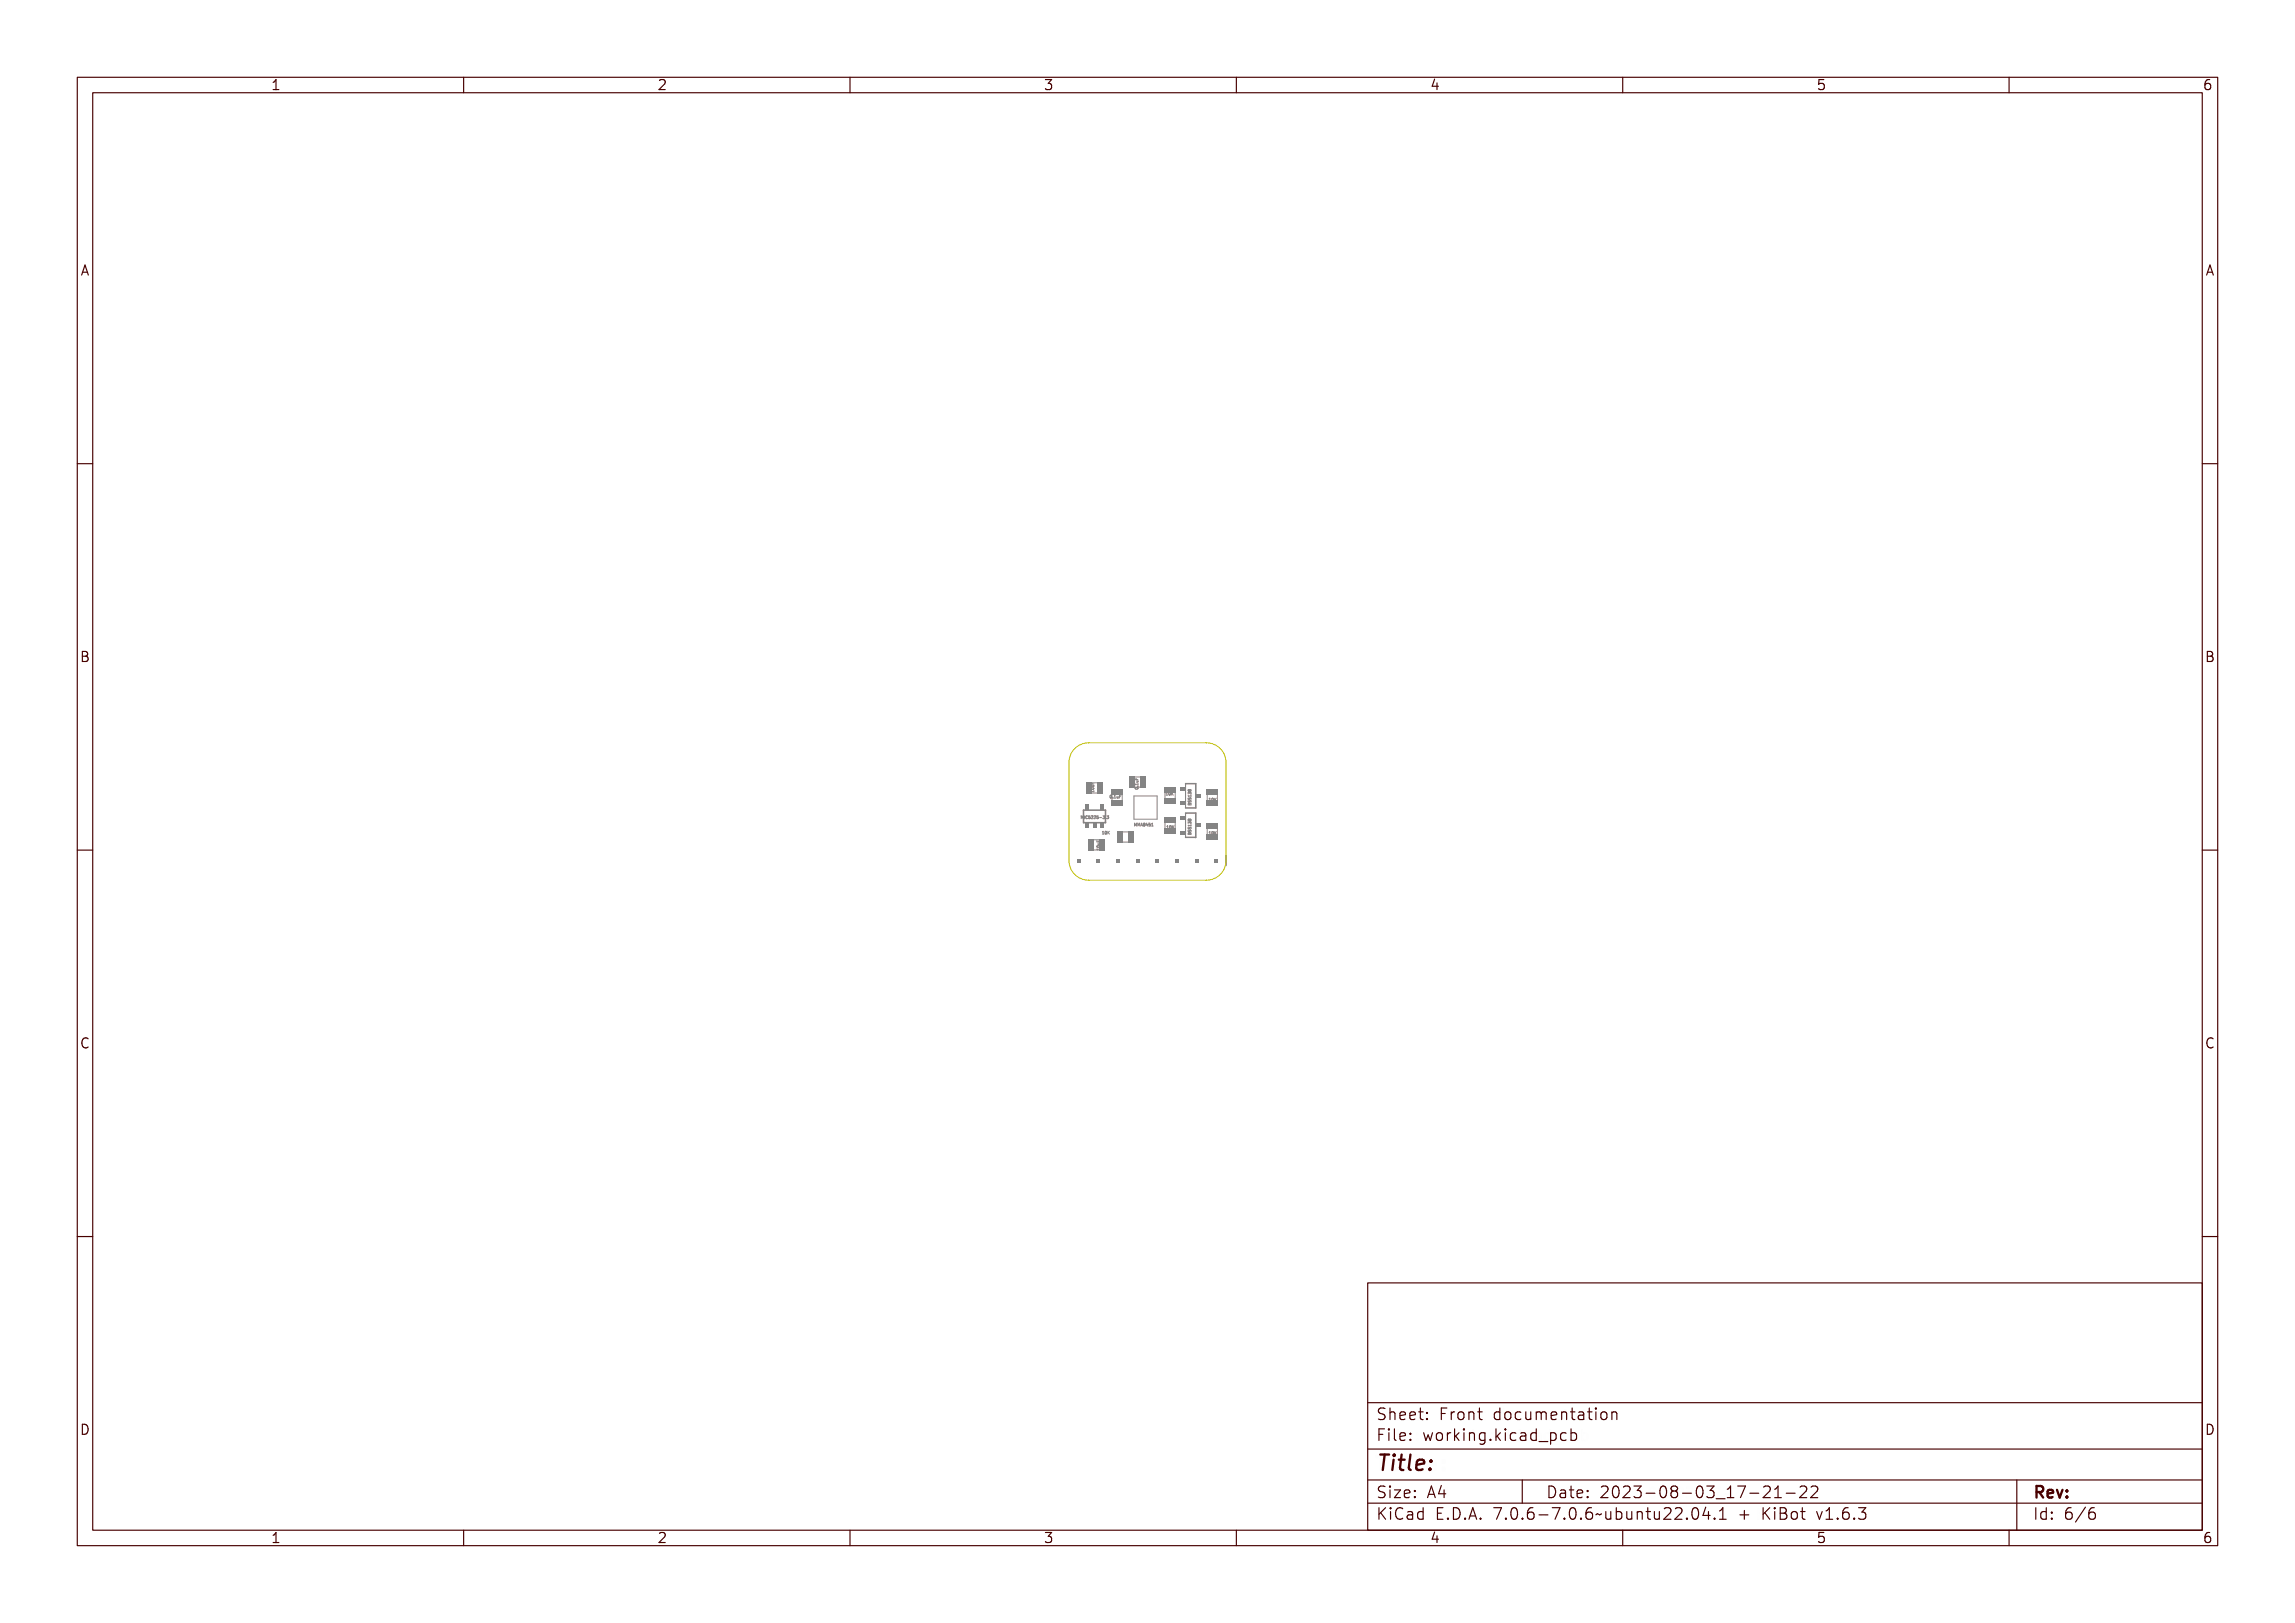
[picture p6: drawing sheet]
<svg xmlns="http://www.w3.org/2000/svg" width="297mm" height="210mm" viewBox="0 0 297 210" stroke-linecap="round" stroke-linejoin="round" font-family="sans-serif">
<defs><g id="words">
<text font-size="2.7" fill="#480000" x="178" y="190.3">Title:</text>
<g font-size="2" fill="#480000">
<text x="178" y="183.7">Sheet: Front documentation</text>
<text x="178" y="186.5">File: working.kicad_pcb</text>
<text x="178" y="193.9">Size: A4</text>
<text x="178" y="196.6">KiCad E.D.A. 7.0.6-7.0.6~ubuntu22.04.1 + KiBot v1.6.3</text>
<text x="200" y="193.9">Date: 2023-08-03_17-21-22</text>
<text x="263" y="196.6">Id: 6/6</text>
<text x="263" y="193.9">Rev:</text>
</g>
<g font-size="1.7" fill="#480000">
<text x="35" y="11.7">1</text>
<text x="85" y="11.7">2</text>
<text x="135" y="11.7">3</text>
<text x="185" y="11.7">4</text>
<text x="235" y="11.7">5</text>
<text x="285" y="11.7">6</text>
<text x="10.5" y="35.7">A</text>
<text x="285.5" y="35.7">A</text>
<text x="10.5" y="85.6">B</text>
<text x="285.5" y="85.6">B</text>
<text x="10.5" y="135.7">C</text>
<text x="285.5" y="135.7">C</text>
<text x="10.5" y="185.6">D</text>
<text x="285.5" y="185.6">D</text>
<text x="35" y="199.7">1</text>
<text x="85" y="199.7">2</text>
<text x="135" y="199.7">3</text>
<text x="185" y="199.7">4</text>
<text x="235" y="199.7">5</text>
<text x="285" y="199.7">6</text>
</g>
<g font-size=".5" fill="#848484">
<text x="139.8" y="105.9">MIC5225-3.3</text>
<text x="141.6" y="102.4" transform="rotate(-90 141.6 102.4)">10uF</text>
<text x="142.8" y="107.9">10K</text>
<text x="143.7" y="103.3">0.1uF</text>
<text x="146.7" y="106.9">MMA8451</text>
<text x="147.3" y="102.1" transform="rotate(-90 147.3 102.1)">0.1uF</text>
<text x="150.9" y="107.2">10K</text>
<text x="151" y="102.9">10K</text>
<text x="154.1" y="107.7" transform="rotate(-90 154.1 107.7)">BSS138</text>
<text x="154.1" y="103.9" transform="rotate(-90 154.1 103.9)">BSS138</text>
<text x="156.4" y="108">10K</text>
<text x="156.4" y="103.7">10K</text>
<text x="142.3" y="110.1" transform="rotate(-90 142.3 110.1)">10uF</text>
</g>
</g></defs>
<g fill="none" stroke="#848484" stroke-width=".13">
<path d="M139.8 105.6l.2 .2 .1-.2v.4l-.1-.4v.2l-.1-.2-.1 .4zM140.2 105.6h.2h-.1v.3l.1 .1h-.2v-.1zM140.5 105.6l.2 .1a.13 .13 0 0 0-.2 .1 .13 .13 0 0 0 .2 .1h-.1a.18 .18 0 0 1-.2 0 .18 .18 0 0 1 .1-.3zM140.7 105.6h.2l-.1 .1a.12 .12 0 0 1 .1 .1 .12 .12 0 0 1 0 .1 .12 .12 0 0 1-.2 0l.2-.1h-.2zM141 105.6h.2l-.1 .3 .1 .1h-.2l.2-.3zM141.2 102.2h.3l.1-.1v.2l-.3-.1-.1 .1zM141.2 101.2l.1 .2h.1v-.2v.2h.2h-.4zM141.2 101.9a.17 .17 0 0 1 .2-.1 .17 .17 0 0 1 .1 .2h-.2zM141.3 101.9h.2l-.2 .1zM141.3 102.5h.1M141.3 101.5h.3v.2h-.3l.2-.1zM141.3 105.6h.2l-.1 .3 .1 .1h-.2l.2-.3z"/>
<path d="M141.6 102.3v.2M141.6 105.6h.2l-.1 .1a.12 .12 0 0 1 .1 .1 .12 .12 0 0 1 0 .1 .12 .12 0 0 1-.2 0l.2-.1h-.2zM142 105.8h.1zM142 109.9h.3v-.1v.2l-.3-.1v.1zM142 108.9v.2h.1l.1-.2v.2h.1h-.3zM142 109.6a.17 .17 0 0 1 .2-.1 .17 .17 0 0 1 .1 .2h-.3zM142 109.6h.3l-.2 .1zM142.1 109.2h.2v.2h-.2l.2-.1zM142.2 105.6h.2v.2a.11 .11 0 0 1 0 .1 .11 .11 0 0 1-.2 0l.2-.1h-.1l.1-.1zM142.6 105.9l.1 .1zM142.7 107.9h.2M142.7 107.6v.1"/>
<path d="M142.8 105.6h.2v.2a.11 .11 0 0 1 0 .1 .11 .11 0 0 1-.2 0l.2-.1h-.1l.1-.1zM142.9 107.6h.1l.1 .3h-.2v-.3zM143.2 107.6a.16 .16 0 0 1 .2 .1 .16 .16 0 0 1-.2 .2zM143.2 107.6l.1 .1-.1 .2zM143.3 105.6h.2l-.1 .1M143.4 107.6l.1 .1 .2-.1-.2 .1 .2 .2-.2-.2-.1 .2zM143.4 105.7h.1M143.5 105.7l-.1 .2h-.1M143.8 102.9a.16 .16 0 0 1 .1 .2 .16 .16 0 0 1-.2 .1zM143.8 103h.1l-.1 .3zM144.1 103.2v.1zM144.3 102.9h.1v.3l.1 .1h-.2l.1-.3z"/>
<path d="M144.6 103l.1 .3 .1-.3v.3h-.2zM144.9 102.9h.2l-.2 .1v.1h.2h-.2v.2zM145.3 109h.8M145.3 107.6h.8M146.7 106.5l.2 .2 .1-.2v.4l-.1-.3v.2l-.1-.2-.1 .3zM146.9 101.3h.4v-.1v.2h-.3h-.1zM146.9 100.7l.1 .1h.1v-.1v.1l.2 .1h-.4zM146.9 101.9a.17 .17 0 0 1 .3-.1 .17 .17 0 0 1 .1 .2h-.3zM147 101.9l.3 .1h-.3zM147 101h.3v.1l-.3 .1 .3-.1zM147 106.5l.2 .2 .1-.2v.4l-.1-.3v.2l-.1-.2-.1 .3zM147.2 101.6l.1 .1z"/>
<path d="M147.4 106.5l.2 .4-.1-.1-.2 .1zM147.4 106.6l.1 .2h-.1zM147.7 106.6a.2 .2 0 0 1 .1 .1 .2 .2 0 0 1 0 .2 .1 .1 0 0 1-.2 0 .11 .11 0 0 1 .1-.2zM148.1 106.5v.4l-.2-.1zM148.1 106.6v.2h-.1zM148.2 106.5h.2l-.1 .2a.12 .12 0 0 1 .1 0 .12 .12 0 0 1 0 .2 .12 .12 0 0 1-.2-.1h.2l-.2-.1zM148.5 106.6l.2-.1v.4h-.2l.1-.3zM149 106.9h.2M149 106.6l.1-.1v.4M150.9 102.9h.2M150.9 102.6h.1M151 106.9h.1v.3h.1h-.2l.1-.3z"/>
<path d="M151.1 102.6l.1-.1v.4h.1h-.2l.1-.3zM151.3 106.9a.16 .16 0 0 1 .2 .1 .16 .16 0 0 1-.2 .2zM151.3 106.9l.1 .1v.2zM151.4 102.6a.16 .16 0 0 1 .2 .1 .16 .16 0 0 1-.2 .2zM151.5 102.6v.1v.2zM151.5 106.9l.1 .1 .2-.1-.1 .1 .1 .2-.2-.2-.1 .2zM151.7 102.5v.2l.2-.2-.1 .2 .1 .2-.2-.2v.2zM153.8 102.8h.3v-.1v.2l-.3-.1v.1zM153.8 106.6h.3v-.1v.2l-.3-.1v.1zM153.8 107.8v.2h.3v-.2M153.8 103.3l.1 .2a.14 .14 0 0 1 .2-.2 .14 .14 0 0 1 0 .2l-.1-.1a.13 .13 0 0 1-.1 .1 .13 .13 0 0 1-.1-.2zM153.8 103l.1 .2a.14 .14 0 0 1 .2-.2 .14 .14 0 0 1 0 .2l-.1-.1a.13 .13 0 0 1-.1 .1 .13 .13 0 0 1-.1-.2z"/>
<path d="M153.8 107.1l.1 .2a.14 .14 0 0 1 .2-.2 .14 .14 0 0 1 0 .2l-.1-.1a.13 .13 0 0 1-.1 .1 .13 .13 0 0 1-.1-.2zM153.8 106.8l.1 .2a.14 .14 0 0 1 .2-.2 .14 .14 0 0 1 0 .2l-.1-.1a.13 .13 0 0 1-.1 .1 .13 .13 0 0 1-.1-.2zM153.8 102.5h.2a.11 .11 0 0 1 .1 0 .11 .11 0 0 1 0 .1l-.1-.1v.1l-.1-.1-.1 .1zM153.8 102.2h.2a.1 .1 0 0 1 .1 0 .1 .1 0 0 1 0 .1 .1 .1 0 0 1-.1 0h-.2zM153.8 106.3h.2a.11 .11 0 0 1 .1 0 .11 .11 0 0 1 0 .2l-.1-.2v.1l-.1-.1-.1 .1zM153.8 106h.2a.1 .1 0 0 1 .1 0 .1 .1 0 0 1 0 .1 .1 .1 0 0 1-.1 0h-.2zM153.8 103.6l.2 .1a.1 .1 0 0 1 .1-.1 .1 .1 0 0 1 0 .1v.1h-.3zM153.8 107.4l.2 .1a.1 .1 0 0 1 .1-.1 .1 .1 0 0 1 0 .1v.1h-.3zM153.8 103.7l.1 .1h-.1zM153.8 107.5l.1 .1h-.1zM153.9 107.8h.1M153.9 104h.1"/>
<path d="M153.9 104v.1M153.9 107.8v.2M154 104h-.1M154 107.8h-.1M154 103.7h.1v.1h-.1zM154 107.5h.1v.1h-.1zM154.1 104v.1h-.3v-.1M156.4 107.6h.2v.3v.1h-.2l.1-.3zM156.4 103.3h.2v.3v.1h-.2l.1-.3zM156.8 107.6a.16 .16 0 0 1 .1 .2 .16 .16 0 0 1-.2 .1zM156.8 103.3a.16 .16 0 0 1 .1 .2 .16 .16 0 0 1-.2 .1zM156.8 107.7h.1l-.1 .2z"/>
<path d="M156.8 103.3l.1 .1-.1 .2zM157 107.6v.2l.3-.2-.2 .2 .2 .2-.2-.2-.1 .2zM157 103.3v.2l.3-.2-.2 .2 .2 .2-.2-.2-.1 .2z"/>
<circle cx="141.4" cy="101.9" r=".03"/>
<circle cx="142.2" cy="109.6" r=".03"/>
<circle cx="143.2" cy="107.7" r=".03"/>
<circle cx="143.8" cy="103.1" r=".03"/>
<circle cx="147.1" cy="102" r=".03"/>
<circle cx="147.7" cy="106.6" r=".06"/>
<circle cx="147.7" cy="106.8" r=".07"/>
<circle cx="151.4" cy="107" r=".03"/>
<circle cx="151.5" cy="102.7" r=".03"/>
<circle cx="153.9" cy="102.2" r=".06"/>
<circle cx="153.9" cy="106" r=".06"/>
<circle cx="154" cy="102.2" r=".07"/>
<circle cx="154" cy="106" r=".07"/>
<circle cx="156.8" cy="107.8" r=".03"/>
<circle cx="156.8" cy="103.5" r=".03"/>
</g>
<g fill="#848484">
<path d="M146 107.6h.8v1.4h-.8z" fill-rule="evenodd"/>
<path d="M144.6 107.6h.8v1.4h-.8z" fill-rule="evenodd"/>
</g>
<path d="M140.2 104.8h2.9v1.6h-2.9z" fill="none" stroke="#848484" stroke-width=".2"/>
<g fill="#848484">
<path d="M140.4 104.1h.5v.7h-.5z" fill-rule="evenodd"/>
<path d="M140.4 106.5h.5v.6h-.5z" fill-rule="evenodd"/>
<path d="M141.4 106.5h.5v.6h-.5z" fill-rule="evenodd"/>
<path d="M142.3 104.1h.5v.7h-.5z" fill-rule="evenodd"/>
<path d="M142.3 106.5h.5v.6h-.5z" fill-rule="evenodd"/>
</g>
<path d="M146.9 100.5h.7M146.9 101.9h.7" fill="none" stroke="#848484" stroke-width=".13"/>
<g fill="#848484">
<path d="M146.1 100.5h.8v1.4h-.8z" fill-rule="evenodd"/>
<path d="M147.6 100.5h.7v1.4h-.7z" fill-rule="evenodd"/>
</g>
<path d="M141.3 101.3h.7M141.3 102.6h.7" fill="none" stroke="#848484" stroke-width=".13"/>
<g fill="#848484">
<path d="M140.6 101.2h.7v1.5h-.7z" fill-rule="evenodd"/>
<path d="M142 101.2h.7v1.5h-.7z" fill-rule="evenodd"/>
</g>
<path d="M143.9 102.8v.8M145.2 102.8v.8" fill="none" stroke="#848484" stroke-width=".13"/>
<g fill="#848484">
<path d="M143.8 103.6h1.5v.7h-1.5z" fill-rule="evenodd"/>
<path d="M143.8 102.1h1.5v.8h-1.5z" fill-rule="evenodd"/>
</g>
<path d="M153.4 101.4h1.3v3.1h-1.3" fill="none" stroke="#848484" stroke-width=".2"/>
<path d="M153.4 101.4v3.1" fill="none" stroke="#848484" stroke-width=".15"/>
<g fill="#848484">
<path d="M152.8 101.8h.6v.5h-.6z" fill-rule="evenodd"/>
<path d="M154.8 102.7h.6v.5h-.6z" fill-rule="evenodd"/>
<path d="M152.8 103.7h.6v.4h-.6z" fill-rule="evenodd"/>
</g>
<path d="M153.4 105.2h1.3v3.2h-1.3" fill="none" stroke="#848484" stroke-width=".2"/>
<path d="M153.4 105.2v3.2" fill="none" stroke="#848484" stroke-width=".15"/>
<g fill="#848484">
<path d="M152.8 105.6h.6v.5h-.6z" fill-rule="evenodd"/>
<path d="M154.8 106.6h.6v.4h-.6z" fill-rule="evenodd"/>
<path d="M152.8 107.5h.6v.4h-.6z" fill-rule="evenodd"/>
</g>
<path d="M156.2 107.2v.7M157.5 107.2v.7" fill="none" stroke="#848484" stroke-width=".13"/>
<g fill="#848484">
<path d="M156.2 106.5h1.4v.7h-1.4z" fill-rule="evenodd"/>
<path d="M156.2 107.9h1.4v.7h-1.4z" fill-rule="evenodd"/>
</g>
<path d="M150.8 102.6v.8M152.1 102.6v.7" fill="none" stroke="#848484" stroke-width=".13"/>
<g fill="#848484">
<path d="M150.7 103.3h1.4v.8h-1.4z" fill-rule="evenodd"/>
<path d="M150.7 101.9h1.4v.7h-1.4z" fill-rule="evenodd"/>
</g>
<path d="M146.7 103h3v3h-3zM156.2 102.9v.7M157.5 102.8v.8" fill="none" stroke="#848484" stroke-width=".13"/>
<g fill="#848484">
<path d="M156.2 102.1h1.4v.8h-1.4z" fill-rule="evenodd"/>
<path d="M156.2 103.6h1.4v.7h-1.4z" fill-rule="evenodd"/>
</g>
<path d="M158.7 110.7v1.3" fill="none" stroke="#848484" stroke-width=".2"/>
<g fill="#848484">
<path d="M157.1 111.1h.5v.5h-.5z" fill-rule="evenodd"/>
<path d="M154.6 111.1h.5v.5h-.5z" fill-rule="evenodd"/>
<path d="M152.1 111.1h.5v.5h-.5z" fill-rule="evenodd"/>
<path d="M149.5 111.1h.5v.5h-.5z" fill-rule="evenodd"/>
<path d="M147 111.1h.5v.5h-.5z" fill-rule="evenodd"/>
<path d="M144.4 111.1h.5v.5h-.5z" fill-rule="evenodd"/>
<path d="M141.9 111.1h.5v.5h-.5z" fill-rule="evenodd"/>
<path d="M139.4 111.1h.5v.5h-.5z" fill-rule="evenodd"/>
</g>
<path d="M141.5 108.7h.8M141.5 110h.8" fill="none" stroke="#848484" stroke-width=".13"/>
<g fill="#848484">
<path d="M140.8 108.6h.8v1.4h-.8z" fill-rule="evenodd"/>
<path d="M142.3 108.6h.7v1.4h-.7z" fill-rule="evenodd"/>
</g>
<path d="M150.8 106.4v.8M152.1 106.4v.8" fill="none" stroke="#848484" stroke-width=".13"/>
<g fill="#848484">
<path d="M150.7 105.7h1.4v.7h-1.4z" fill-rule="evenodd"/>
<path d="M150.7 107.1h1.4v.8h-1.4z" fill-rule="evenodd"/>
</g>
<path d="M138.9 97.1a2.54 2.54 0 0 1 2-1h15.2a2.54 2.54 0 0 1 2.6 2.6v12.7a2.54 2.54 0 0 1-2.6 2.5h-15.2a2.54 2.54 0 0 1-2.6-2.5v-12.7l.1-.6z" fill="none" stroke="#c2c200" stroke-width=".13"/>
<g fill="none" stroke="#480000" stroke-width=".15">
<path d="M10 10h277v190h-277zM12 12h273v186h-273zM60 10v2M110 10v2M160 10v2M210 10v2M260 10v2M10 60h2M285 60h2M10 110h2M285 110h2M10 160h2"/>
<path d="M285 160h2M177 166h108v32h-108zM60 198v2M110 198v2M160 198v2M177 181.5h108M177 187.5h108M177 191.5h108M177 194.5h108M178.1 195.2h.2v.6l.6-.6h.3l-.6 .6 .6 .8h-.2l-.5-.7-.2 .2v.5h-.2zM178.2 185h.9v.2h-.7v.4h.6v.2h-.6v.7h-.2zM178.3 182.4l.5-.1h.2v.2a.34 .34 0 0 0-.4-.1 .34 .34 0 0 0-.2 .4 .62 .62 0 0 1 .6 .7 .71 .71 0 0 1-.8 .2v-.2a.4 .4 0 0 0 .4 .1 .4 .4 0 0 0 .3-.3l-.4-.2a.4 .4 0 0 1-.3-.3 .4 .4 0 0 1 .1-.4z"/>
<path d="M178.3 192.5l.5-.1h.2v.2a.34 .34 0 0 0-.4-.1 .34 .34 0 0 0-.2 .4 .62 .62 0 0 1 .6 .7 .71 .71 0 0 1-.8 .2v-.2a.4 .4 0 0 0 .4 .1 .4 .4 0 0 0 .3-.3l-.4-.2a.4 .4 0 0 1-.3-.3 .4 .4 0 0 1 .1-.4zM179.4 182.2h.2v.6a.35 .35 0 0 1 .4-.1 .35 .35 0 0 1 .2 .4v.6h-.2v-.8l-.2-.1a.28 .28 0 0 0-.2 .3v.6h-.2zM179.5 185.4h.4v.9h.4v.2h-.9v-.2h.3v-.8h-.2zM179.5 192.8h.4v.9h.4v.1h-.9v-.1h.3v-.8h-.2zM179.5 195.6h.4v.9h.4v.1h-.9v-.1h.3v-.8h-.2zM179.7 184.9h.2v.3h-.2zM179.7 192.3h.2v.3h-.2zM179.7 195.1h.2v.3h-.2zM180.6 184.9h.4v1.3l.1 .1h.3v.2a.4 .4 0 0 1-.5-.4v-1h-.3zM180.6 192.8h.8v.1l-.6 .8h.6v.1h-.8v-.1l.6-.8h-.6zM180.7 182.8a.49 .49 0 0 1 .6-.1 .49 .49 0 0 1 .2 .5h-.8a.42 .42 0 0 0 .3 .4 .42 .42 0 0 0 .4-.1v.2a.6 .6 0 0 1-.8-.1 .6 .6 0 0 1 .1-.8zM180.7 195.4l.3-.2h.2h.3v.2a.43 .43 0 0 0-.6 0 .43 .43 0 0 0-.2 .5 .43 .43 0 0 0 .2 .5 .43 .43 0 0 0 .6 0v.2a.62 .62 0 0 1-.7 0 .62 .62 0 0 1-.3-.7z"/>
<path d="M180.8 182.9l.2-.1a.27 .27 0 0 1 .3 .3h-.6zM181.8 195.6a.5 .5 0 0 1 .6-.1 .5 .5 0 0 1 .2 .5v.6h-.1v-.1a.38 .38 0 0 1-.5 .2 .38 .38 0 0 1-.2-.5 .38 .38 0 0 1 .4-.2h.3a.35 .35 0 0 0-.3-.4 .35 .35 0 0 0-.4 .2zM181.9 182.8a.49 .49 0 0 1 .6-.1 .49 .49 0 0 1 .2 .5h-.8a.42 .42 0 0 0 .3 .4 .42 .42 0 0 0 .5-.1v.2a.6 .6 0 0 1-.9-.1 .6 .6 0 0 1 .1-.8zM181.9 185.5a.49 .49 0 0 1 .6-.1 .49 .49 0 0 1 .2 .5h-.8a.42 .42 0 0 0 .3 .4 .42 .42 0 0 0 .5-.1v.2a.6 .6 0 0 1-.9-.1 .6 .6 0 0 1 .1-.8zM181.9 192.9a.49 .49 0 0 1 .6-.1 .49 .49 0 0 1 .2 .5h-.8a.42 .42 0 0 0 .3 .4 .42 .42 0 0 0 .5-.1v.2a.6 .6 0 0 1-.9-.1 .6 .6 0 0 1 .1-.8zM182 196.2l.5-.1a.31 .31 0 0 1-.2 .4 .31 .31 0 0 1-.4-.1zM182 182.9l.2-.1a.27 .27 0 0 1 .3 .3h-.6zM182 185.6l.2-.1a.27 .27 0 0 1 .3 .3h-.6zM182 193l.2-.1a.27 .27 0 0 1 .3 .3h-.6zM183 195.7l.4-.2 .2 .2v-.6h.2v1.5h-.2v-.1a.42 .42 0 0 1-.5 .1 .42 .42 0 0 1-.2-.5zM183.2 195.8a.23 .23 0 0 1 .4 0v.3a.33 .33 0 0 1-.2 .4 .48 .48 0 0 1-.2-.7zM183.2 182.3h.2v.4h.4v.1h-.4v.7l.1 .1h.3v.1a.41 .41 0 0 1-.6-.3v-.6h-.3v-.1h.3z"/>
<path d="M183.3 185.4h.2v.3h-.2zM183.3 186.2h.2v.3h-.2zM183.3 192.8h.2v.3h-.2zM183.3 193.6h.2v.2h-.2zM184.5 182.7h.2v.3h-.2zM184.5 183.5h.2v.2h-.2zM185.2 185.4h.2l.2 .8 .1-.5h.2l.2 .5 .1-.8h.2l-.2 1.1h-.2l-.2-.7-.2 .7h-.1zM185.4 195.2h.9v.2h-.7v.4h.6v.2h-.6v.5h.7v.1h-.9zM185.7 192.4h.2l.5 1.4h-.2l-.1-.3h-.5l-.1 .3h-.2zM185.8 192.6l.2 .7h-.4zM186.6 182.3h.9v.2h-.7v.4h.6v.2h-.6v.6h-.2zM186.7 185.5a.56 .56 0 0 1 .8 .2 .56 .56 0 0 1-.3 .7 .57 .57 0 0 1-.6-.2 .57 .57 0 0 1 .1-.7z"/>
<path d="M186.8 185.6a.26 .26 0 0 1 .3-.1 .26 .26 0 0 1 .2 .2v.2a.33 .33 0 0 1-.3 .4l-.2-.2zM186.9 196.4h.2v.2h-.2zM187.1 192.4h.2v.9h.2v.2h-.2v.3h-.2v-.3h-.6v-.2zM187.1 192.6v.7h-.4zM187.8 195.2a.76 .76 0 0 1 .9 .7 .76 .76 0 0 1-.9 .7zM188 195.4a.5 .5 0 0 1 .5 .2 .5 .5 0 0 1 0 .5 .39 .39 0 0 1-.5 .4zM188 182.7h.2v.2a.41 .41 0 0 1 .6-.2v.2a.37 .37 0 0 0-.5-.1 .37 .37 0 0 0-.1 .4v.5h-.2zM188 185.4h.2v.2a.41 .41 0 0 1 .6-.2v.2a.37 .37 0 0 0-.5-.1 .37 .37 0 0 0-.1 .4v.6h-.2zM189.1 184.9h.1v.9l.5-.4h.2l-.4 .4 .5 .7h-.2l-.4-.6-.2 .1v.5h-.1zM189.1 182.8a.56 .56 0 0 1 .8 .2 .56 .56 0 0 1-.3 .7 .57 .57 0 0 1-.6-.2 .57 .57 0 0 1 .1-.7zM189.2 182.9a.26 .26 0 0 1 .3-.1 .26 .26 0 0 1 .2 .2v.2a.33 .33 0 0 1-.3 .4l-.2-.2zM189.3 196.4h.3v.2h-.3z"/>
<path d="M190.2 182.7h.2v.1a.35 .35 0 0 1 .4-.1 .35 .35 0 0 1 .3 .4v.6h-.2v-.8l-.2-.1a.28 .28 0 0 0-.3 .3v.6h-.2zM190.3 185.4h.4v.9h.4v.2h-.9v-.2h.4v-.8h-.3zM190.5 195.2h.3l.4 1.4h-.2l-.1-.3h-.5l-.1 .3h-.2zM190.6 184.9h.1v.3h-.1zM190.6 195.4l.2 .7h-.4zM191.4 185.4h.2v.1a.35 .35 0 0 1 .4-.1 .35 .35 0 0 1 .3 .4v.7h-.2v-.9l-.2-.1a.28 .28 0 0 0-.3 .3v.7h-.2zM191.7 182.3h.1v.4h.4v.1h-.4v.7l.1 .1h.3v.1a.41 .41 0 0 1-.5-.3v-.6h-.3v-.1h.3zM191.7 196.4h.3v.2h-.3zM192.7 185.5l.3-.2 .3 .2v-.1h.2v1a.53 .53 0 0 1-.8 .4v-.2a.36 .36 0 0 0 .4 .1 .36 .36 0 0 0 .2-.4l-.2 .1a.51 .51 0 0 1-.5-.2 .51 .51 0 0 1 0-.5zM192.8 185.6a.25 .25 0 0 1 .3-.1 .25 .25 0 0 1 .2 .2v.2a.32 .32 0 0 1-.3 .4 .47 .47 0 0 1-.2-.7zM193.8 195.2h.9l-.5 1.4h-.2l.5-1.2h-.7zM193.9 182.8l.3-.2 .3 .2v-.6h.2v1.5h-.2v-.1a.42 .42 0 0 1-.6 .1 .42 .42 0 0 1-.1-.5z"/>
<path d="M194.1 182.8a.42 .42 0 0 1 .4 .4 .42 .42 0 0 1-.3 .4 .48 .48 0 0 1-.1-.8zM194.1 186.2h.3v.3h-.3zM195.1 184.9h.2v.9l.4-.4h.3l-.5 .4 .5 .7h-.2l-.4-.6-.1 .1v.5h-.2zM195.1 182.8a.56 .56 0 0 1 .8 .2 .56 .56 0 0 1-.3 .7 .57 .57 0 0 1-.6-.2 .57 .57 0 0 1 .1-.7zM195.2 182.9a.26 .26 0 0 1 .3-.1 .26 .26 0 0 1 .2 .2v.2a.33 .33 0 0 1-.3 .4l-.2-.2zM195.3 196.4h.3v.2h-.3zM196.3 185.4h.5v.9h.3v.2h-.9v-.2h.4v-.8h-.3zM196.3 195.4a.45 .45 0 0 1 .5-.2 .45 .45 0 0 1 .3 .5v.2a.51 .51 0 0 1-.2 .6 .51 .51 0 0 1-.6 0l-.1-.6zM196.4 182.8l.5-.2 .2 .1v.2a.4 .4 0 0 0-.6 0 .4 .4 0 0 0 0 .6 .4 .4 0 0 0 .6 0v.2a.58 .58 0 0 1-.8-.1 .58 .58 0 0 1 .1-.8zM196.5 195.4a.39 .39 0 0 1 .4 .5v.2a.29 .29 0 0 1-.3 .4 .29 .29 0 0 1-.2-.4v-.5zM196.6 184.9h.2v.3h-.2zM197 191.5v3"/>
<path d="M197.4 182.7h.2v.8l.2 .1a.28 .28 0 0 0 .3-.3v-.6h.2v1h-.2v-.1a.35 .35 0 0 1-.4 .2 .35 .35 0 0 1-.3-.5zM197.6 185.5l.5-.2 .2 .1v.2a.4 .4 0 0 0-.6 0 .4 .4 0 0 0 0 .6 .4 .4 0 0 0 .6 0v.2a.58 .58 0 0 1-.8-.1 .58 .58 0 0 1 .1-.8zM197.7 196.4h.3v.2h-.3zM198.6 182.7h.1a.21 .21 0 0 1 .2-.1 .21 .21 0 0 1 .2 .2l.2-.2 .1 .1a1.27 1.27 0 0 1 .2 1h-.2v-.8l-.1-.1-.2 .1v.8h-.1v-.8l-.2-.1-.1 .1v.8h-.1zM198.7 185.4a.5 .5 0 0 1 .5-.1 .5 .5 0 0 1 .3 .5v.7h-.2v-.2a.38 .38 0 0 1-.5 .2 .38 .38 0 0 1-.2-.5 .38 .38 0 0 1 .5-.2h.2a.35 .35 0 0 0-.3-.4 .35 .35 0 0 0-.3 .2zM198.7 195.4l.3-.2h.2h.2v.2a.43 .43 0 0 0-.5 0 .43 .43 0 0 0-.1 .5 .44 .44 0 0 1 .6-.1 .44 .44 0 0 1 .1 .6 .47 .47 0 0 1-.6 .3 .47 .47 0 0 1-.3-.5v-.5zM198.8 186l.5-.1a.31 .31 0 0 1-.1 .4 .31 .31 0 0 1-.4-.1zM198.9 195.9a.3 .3 0 0 1 .4 .3 .3 .3 0 0 1-.4 .2l-.1-.2zM199.9 185.5l.3-.2 .3 .2v-.6h.2v1.6h-.2v-.2a.42 .42 0 0 1-.5 .1 .42 .42 0 0 1-.2-.5zM199.9 182.8a.49 .49 0 0 1 .6-.1 .49 .49 0 0 1 .2 .5h-.7a.42 .42 0 0 0 .2 .4 .42 .42 0 0 0 .5-.1v.2a.6 .6 0 0 1-.8-.1 .6 .6 0 0 1 0-.8zM200 196h.5v.2h-.5zM200 185.6a.23 .23 0 0 1 .4 0l.1 .3a.33 .33 0 0 1-.3 .4 .48 .48 0 0 1-.2-.7z"/>
<path d="M200.1 182.9l.2-.1a.27 .27 0 0 1 .3 .3h-.6zM200.1 192.4a.76 .76 0 0 1 1 .7 .76 .76 0 0 1-1 .7zM200.3 192.6a.5 .5 0 0 1 .5 .2 .5 .5 0 0 1 .1 .5 .39 .39 0 0 1-.6 .4zM200.9 186.8h1.2v.1h-1.2zM201 195.2h.9l-.5 1.4h-.2l.5-1.2h-.7zM201.1 182.7h.1v.1a.35 .35 0 0 1 .5-.1 .35 .35 0 0 1 .2 .4v.6h-.2v-.8l-.2-.1a.28 .28 0 0 0-.3 .3v.6h-.1zM201.4 192.8a.5 .5 0 0 1 .6-.1 .5 .5 0 0 1 .2 .5v.6h-.1v-.1a.38 .38 0 0 1-.5 .2 .38 .38 0 0 1-.2-.5 .38 .38 0 0 1 .4-.2h.3a.35 .35 0 0 0-.3-.4 .35 .35 0 0 0-.4 .2zM201.6 193.4l.5-.1a.31 .31 0 0 1-.2 .4 .31 .31 0 0 1-.4-.1zM202.2 185.4h.2v.1a.42 .42 0 0 1 .6-.1 .42 .42 0 0 1 .1 .5 .42 .42 0 0 1-.1 .5 .42 .42 0 0 1-.6-.1v.6h-.2zM202.5 182.3h.2v.4h.4v.1h-.4v.7l.1 .1h.3v.1a.41 .41 0 0 1-.6-.3v-.6h-.3v-.1h.3zM202.5 185.6a.24 .24 0 0 1 .3-.1 .24 .24 0 0 1 .1 .2l.1 .2a.32 .32 0 0 1-.3 .4 .48 .48 0 0 1-.2-.7zM202.5 196.4h.3v.2h-.3z"/>
<path d="M202.8 192.4h.2v.4h.4v.1h-.4v.7l.1 .1h.3v.1a.41 .41 0 0 1-.6-.3v-.6h-.3v-.1h.3zM203.5 182.7a.5 .5 0 0 1 .5-.1 .5 .5 0 0 1 .3 .5v.6h-.2v-.1a.38 .38 0 0 1-.5 .2 .38 .38 0 0 1-.2-.5 .38 .38 0 0 1 .5-.2h.2a.35 .35 0 0 0-.2-.4 .35 .35 0 0 0-.4 .2zM203.5 195.4a.45 .45 0 0 1 .6-.2 .45 .45 0 0 1 .2 .5v.2a.51 .51 0 0 1-.1 .6 .51 .51 0 0 1-.7 0l-.1-.6zM203.6 185.5l.5-.2 .2 .1v.2a.4 .4 0 0 0-.5 0 .4 .4 0 0 0 0 .6 .4 .4 0 0 0 .5 0v.2a.58 .58 0 0 1-.8-.1 .58 .58 0 0 1 .1-.8zM203.7 183.3l.4-.1a.31 .31 0 0 1-.1 .4 .31 .31 0 0 1-.4-.1zM203.7 195.4a.39 .39 0 0 1 .4 .5v.2a.29 .29 0 0 1-.2 .4 .29 .29 0 0 1-.3-.4v-.5zM203.9 192.9a.49 .49 0 0 1 .6-.1 .49 .49 0 0 1 .2 .5h-.8a.42 .42 0 0 0 .3 .4 .42 .42 0 0 0 .5-.1v.2a.6 .6 0 0 1-.9-.1 .6 .6 0 0 1 .1-.8zM204 193l.2-.1a.27 .27 0 0 1 .3 .3h-.6zM204.7 184.9h.1v.6a.41 .41 0 0 1 .6-.1 .41 .41 0 0 1 .2 .5 .42 .42 0 0 1-.2 .5 .42 .42 0 0 1-.6-.1v.2h-.1zM204.9 182.3h.2v.4h.4v.1h-.4v.7l.1 .1h.3v.1a.41 .41 0 0 1-.6-.3v-.6h-.3v-.1h.3zM204.9 185.6a.24 .24 0 0 1 .3-.1 .24 .24 0 0 1 .2 .2v.2a.32 .32 0 0 1-.3 .4 .48 .48 0 0 1-.2-.7zM204.9 196.4h.3v.2h-.3z"/>
<path d="M205.3 192.8h.2v.3h-.2zM205.3 193.6h.2v.2h-.2zM205.9 182.7h.5v.9h.3v.1h-.9v-.1h.4v-.8h-.3zM205.9 195.4l.3-.2h.2h.2v.2a.43 .43 0 0 0-.5 0 .43 .43 0 0 0-.1 .5 .44 .44 0 0 1 .6-.1 .44 .44 0 0 1 .1 .6 .47 .47 0 0 1-.5 .3 .47 .47 0 0 1-.4-.5v-.5zM206.1 195.9a.3 .3 0 0 1 .5 .3 .3 .3 0 0 1-.5 .2l-.1-.2zM206.2 182.2h.2v.3h-.2zM207 196l.3-.1 .5 .1 .2-.1a.32 .32 0 0 1-.5 .2h-.3l-.2 .1zM207.1 182.8a.56 .56 0 0 1 .8 .2 .56 .56 0 0 1-.2 .7 .57 .57 0 0 1-.7-.2 .57 .57 0 0 1 .1-.7zM207.3 182.9a.26 .26 0 0 1 .2-.1 .26 .26 0 0 1 .2 .2l.1 .2a.33 .33 0 0 1-.3 .4l-.3-.2zM207.4 192.5a.5 .5 0 0 1 .7 0 .5 .5 0 0 1-.1 .7l-.4 .5h.7v.1h-.9v-.1l.2-.3a.72 .72 0 0 0 .4-.8l-.3-.1-.3 .2zM208.3 182.7h.1v.1a.35 .35 0 0 1 .5-.1 .35 .35 0 0 1 .2 .4v.6h-.2v-.8l-.2-.1a.28 .28 0 0 0-.3 .3v.6h-.1zM208.3 195.6h.1l.1 .8 .2 .1a.28 .28 0 0 0 .2-.3v-.6h.2v1h-.2v-.1a.35 .35 0 0 1-.4 .2 .35 .35 0 0 1-.2-.5z"/>
<path d="M208.7 192.6a.45 .45 0 0 1 .5-.2 .45 .45 0 0 1 .3 .5v.2a.51 .51 0 0 1-.2 .6 .51 .51 0 0 1-.6 0l-.1-.6zM208.9 192.6a.39 .39 0 0 1 .4 .5v.2a.29 .29 0 0 1-.3 .4 .29 .29 0 0 1-.2-.4v-.5zM209.5 195.1h.2v.6a.41 .41 0 0 1 .5-.1 .41 .41 0 0 1 .2 .5 .42 .42 0 0 1-.2 .5 .42 .42 0 0 1-.5-.1v.1h-.2zM209.7 195.8a.24 .24 0 0 1 .3-.1 .24 .24 0 0 1 .2 .2v.2a.32 .32 0 0 1-.3 .4 .48 .48 0 0 1-.2-.7zM209.8 192.5a.5 .5 0 0 1 .7 0 .5 .5 0 0 1-.1 .7l-.4 .5h.7v.1h-.9v-.1l.2-.3a.72 .72 0 0 0 .4-.8l-.3-.1-.3 .2zM210 198v2M210.7 195.6h.2v.8l.2 .1a.28 .28 0 0 0 .2-.3v-.6h.2v1h-.2v-.1a.35 .35 0 0 1-.4 .2 .35 .35 0 0 1-.2-.5zM211 192.4a.49 .49 0 0 1 .6 0 .49 .49 0 0 1 .2 .6l-.2 .1a.45 .45 0 0 1 .2 .6 .45 .45 0 0 1-.6 .2l-.2-.1v-.2a.37 .37 0 0 0 .5 .1 .37 .37 0 0 0 .1-.5h-.4v-.2a.28 .28 0 0 0 .4-.1 .28 .28 0 0 0 0-.3 .28 .28 0 0 0-.4 0h-.2zM211.9 195.6h.2v.1a.35 .35 0 0 1 .4-.1 .35 .35 0 0 1 .2 .4v.6h-.2v-.8l-.2-.1a.28 .28 0 0 0-.2 .3v.6h-.2zM212.4 193.2h.5v.2h-.5zM213.3 195.2h.2v.4h.4v.1h-.4v.7l.1 .1h.3v.1a.41 .41 0 0 1-.6-.3v-.6h-.3v-.1h.3zM213.5 192.6a.45 .45 0 0 1 .5-.2 .45 .45 0 0 1 .3 .5v.2a.51 .51 0 0 1-.2 .6 .51 .51 0 0 1-.6 0l-.1-.6z"/>
<path d="M213.7 192.6a.39 .39 0 0 1 .4 .5v.2a.29 .29 0 0 1-.3 .4 .29 .29 0 0 1-.2-.4v-.5zM214.3 195.6h.2v.8l.2 .1a.28 .28 0 0 0 .2-.3v-.6h.2v1h-.2v-.1a.35 .35 0 0 1-.4 .2 .35 .35 0 0 1-.2-.5zM214.7 192.5a.41 .41 0 0 1 .6-.1 .41 .41 0 0 1 0 .6l-.1 .1a.43 .43 0 0 1 .3 .6 .43 .43 0 0 1-.7 .2 .41 .41 0 0 1-.2-.4 .41 .41 0 0 1 .3-.4l-.3-.2zM215.5 195.3a.5 .5 0 0 1 .7 0 .5 .5 0 0 1-.1 .7l-.4 .5h.6v.1h-.9v-.1l.3-.3a.72 .72 0 0 0 .3-.8l-.2-.1-.3 .2zM216 193.2h.5v.2h-.5zM216.7 195.3a.5 .5 0 0 1 .7 0 .5 .5 0 0 1-.1 .7l-.4 .5h.6v.1h-.9v-.1l.3-.3a.72 .72 0 0 0 .3-.8l-.2-.1-.3 .2zM217.1 192.6a.45 .45 0 0 1 .5-.2 .45 .45 0 0 1 .3 .5v.2a.51 .51 0 0 1-.2 .6 .51 .51 0 0 1-.6 0l-.1-.6zM217.3 192.6a.39 .39 0 0 1 .4 .5v.2a.29 .29 0 0 1-.3 .4 .29 .29 0 0 1-.2-.4v-.5zM218.2 196.4h.2v.2h-.2zM218.2 192.4a.49 .49 0 0 1 .6 0 .49 .49 0 0 1 .2 .6l-.2 .1a.45 .45 0 0 1 .2 .6 .45 .45 0 0 1-.6 .2l-.2-.1v-.2a.37 .37 0 0 0 .5 .1 .37 .37 0 0 0 .1-.5h-.4v-.2a.28 .28 0 0 0 .4-.1 .28 .28 0 0 0 0-.3 .28 .28 0 0 0-.4 0h-.2zM219.2 195.4a.45 .45 0 0 1 .5-.2 .45 .45 0 0 1 .3 .5v.2a.51 .51 0 0 1-.2 .6 .51 .51 0 0 1-.6 0l-.2-.6zM219.2 194.2h1.3v.1h-1.3z"/>
<path d="M219.4 195.4a.39 .39 0 0 1 .4 .5v.2a.29 .29 0 0 1-.3 .4 .29 .29 0 0 1-.3-.4l.1-.5zM220.7 192.5l.5-.1v1.3h.3v.1h-.8v-.1h.3v-1.1h-.3zM220.8 195.2h.2v.9h.2v.2h-.2v.3h-.2v-.3h-.6v-.2zM220.8 195.4v.7h-.4zM221.8 196.4h.2v.2h-.2zM221.8 192.4h.9l-.5 1.4h-.2l.5-1.2h-.7zM222.8 195.3l.5-.1v1.3h.3v.1h-.8v-.1h.3v-1.1h-.3zM223.2 193.2h.5v.2h-.5zM224.2 192.5a.5 .5 0 0 1 .8 0 .5 .5 0 0 1-.2 .7l-.4 .5h.7v.1h-.9v-.1l.2-.3a.72 .72 0 0 0 .4-.8l-.3-.1-.3 .2zM225.4 195.5h.2v.4h.4v.2h-.4v.4h-.2v-.4h-.4v-.2h.4zM225.5 192.5l.5-.1v1.3h.3v.1h-.8v-.1h.3v-1.1h-.3zM226.8 193.2h.5v.2h-.5z"/>
<path d="M227.5 195.2h.2v.6l.6-.6h.2l-.6 .6 .6 .8h-.2l-.5-.7-.1 .2v.5h-.2zM227.8 192.5a.5 .5 0 0 1 .8 0 .5 .5 0 0 1-.2 .7l-.4 .5h.7v.1h-.9v-.1l.2-.3a.72 .72 0 0 0 .4-.8l-.3-.1-.3 .2zM228.8 195.6h.4v.9h.4v.1h-.9v-.1h.4v-.8h-.3zM229 192.5a.5 .5 0 0 1 .8 0 .5 .5 0 0 1-.2 .7l-.4 .5h.7v.1h-.9v-.1l.2-.3a.72 .72 0 0 0 .4-.8l-.3-.1-.3 .2zM229.1 195.1h.1v.3h-.1zM229.9 195.2h.4a.35 .35 0 0 1 .5 .2 .35 .35 0 0 1-.3 .5 .41 .41 0 0 1 .3 .5 .41 .41 0 0 1-.5 .2h-.4zM230.1 196h.2a.27 .27 0 0 1 .3 .2 .27 .27 0 0 1-.3 .3h-.2zM230.1 195.4h.2a.23 .23 0 0 1 .3 .2 .23 .23 0 0 1-.3 .2h-.2zM231.2 193.2h1.1M231.2 195.7a.56 .56 0 0 1 .8 .2 .56 .56 0 0 1-.3 .7 .57 .57 0 0 1-.6-.2 .57 .57 0 0 1 .1-.7zM231.3 195.8a.26 .26 0 0 1 .3-.1 .26 .26 0 0 1 .2 .2v.2a.33 .33 0 0 1-.3 .4l-.2-.2zM232.6 195.2h.1v.4h.4v.1h-.4l.1 .7v.1h.3v.1a.41 .41 0 0 1-.5-.3v-.6h-.3v-.1h.3z"/>
<path d="M233 192.4l.2-.1h.3a.41 .41 0 0 1 .2 .6l-.8 .9h.9M234.4 192.4l.2-.1h.4a.41 .41 0 0 1 .2 .6l-.9 .9h.9M234.6 195.6h.2l.3 .9 .4-.9h.2l-.4 1h-.3zM236 195.3l.5-.1v1.3h.3v.1h-.8v-.1h.3v-1.1h-.3zM237.4 196.4h.3v.2h-.3zM238.4 195.4l.3-.2h.2h.2v.2a.43 .43 0 0 0-.5 0 .43 .43 0 0 0-.1 .5 .44 .44 0 0 1 .6-.1 .44 .44 0 0 1 .1 .6 .47 .47 0 0 1-.5 .3 .47 .47 0 0 1-.4-.5v-.5zM238.6 195.9a.3 .3 0 0 1 .4 .3 .3 .3 0 0 1-.4 .2l-.1-.2zM239.8 196.4h.3v.2h-.3zM240.7 195.2a.49 .49 0 0 1 .6 0 .49 .49 0 0 1 .2 .6l-.2 .1a.45 .45 0 0 1 .2 .6 .45 .45 0 0 1-.6 .2l-.2-.1v-.2a.37 .37 0 0 0 .5 .1 .37 .37 0 0 0 .1-.5l-.4-.1v-.1a.28 .28 0 0 0 .4-.1 .28 .28 0 0 0 0-.3 .28 .28 0 0 0-.4 0h-.2zM260 198v2M261 191.5v6.5M263.2 195.2h.8v.2h-.3v1.1h.3v.1h-.8v-.1h.3v-1.1h-.3z"/>
<path d="M264.4 195.7l.3-.2 .3 .2v-.6h.2v1.5h-.2v-.1a.42 .42 0 0 1-.5 .1 .42 .42 0 0 1-.2-.5zM264.6 195.8a.23 .23 0 0 1 .4 0v.3a.33 .33 0 0 1-.2 .4 .48 .48 0 0 1-.2-.7zM265.9 195.6h.2v.3h-.2zM265.9 196.4h.2v.2h-.2zM268.1 195.4l.2-.2h.3h.2v.2a.43 .43 0 0 0-.5 0 .43 .43 0 0 0-.2 .5 .44 .44 0 0 1 .7-.1 .44 .44 0 0 1 .1 .6 .47 .47 0 0 1-.6 .3 .47 .47 0 0 1-.3-.5v-.5zM268.2 195.9a.3 .3 0 0 1 .5 .3 .3 .3 0 0 1-.5 .2v-.2zM269.9 195.2h.2l-.8 1.6h-.2zM270.5 195.4l.2-.2h.3h.2v.2a.43 .43 0 0 0-.5 0 .43 .43 0 0 0-.2 .5 .44 .44 0 0 1 .7-.1 .44 .44 0 0 1 .1 .6 .47 .47 0 0 1-.6 .3 .47 .47 0 0 1-.3-.5v-.5zM270.6 195.9a.3 .3 0 0 1 .5 .3 .3 .3 0 0 1-.5 .2v-.2z"/>
<circle cx="196.7" cy="195.9" r=".13"/>
<circle cx="203.9" cy="195.9" r=".13"/>
<circle cx="209" cy="193.1" r=".13"/>
<circle cx="213.8" cy="193.1" r=".13"/>
<circle cx="215" cy="193.4" r=".29"/>
<circle cx="215" cy="192.8" r=".25"/>
<circle cx="217.4" cy="193.1" r=".13"/>
<circle cx="219.5" cy="195.9" r=".13"/>
</g>
<g fill="none" stroke="#480000" stroke-width=".3">
<path d="M178.1 188.4h1.4v.2h-.6v1.7h-.2v-1.7h-.6zM179.9 188.8h.7v1.3h.4v.2h-1.2v-.2h.5v-1.1h-.4zM180.3 188.3h.3v.3h-.3zM181.8 188.4h.2v.4h.6v.2h-.6v1l.2 .1h.4v.2a.55 .55 0 0 1-.8-.5v-.8h-.4v-.2h.4zM183 188.3h.6l.1 1.6 .1 .2h.4v.2a.54 .54 0 0 1-.8-.5v-1.4h-.4zM184.8 189a.65 .65 0 0 1 .8-.1 .65 .65 0 0 1 .3 .7h-1.1a.56 .56 0 0 0 .4 .5 .56 .56 0 0 0 .6-.1v.2a.81 .81 0 0 1-1.1-.1 .81 .81 0 0 1 .1-1.1zM185 189.1a.38 .38 0 0 1 .4-.1 .38 .38 0 0 1 .2 .4h-.8zM186.7 188.9h.3v.4h-.3zM186.7 189.9h.3v.4h-.3zM263.1 192.4a.73 .73 0 0 1 .9 .2 .36 .36 0 0 1-.3 .6l.2 .1 .3 .5h-.2l-.3-.4-.2-.2h-.2v.6h-.2zM263.3 192.6h.2a.26 .26 0 0 1 .3 .2 .26 .26 0 0 1-.2 .3h-.3zM264.5 192.9a.49 .49 0 0 1 .6-.1 .49 .49 0 0 1 .2 .5h-.8a.42 .42 0 0 0 .3 .4 .42 .42 0 0 0 .4-.1v.2a.6 .6 0 0 1-.8-.1 .6 .6 0 0 1 .1-.8z"/>
<path d="M264.6 193l.2-.1a.27 .27 0 0 1 .3 .3h-.6zM265.5 192.8h.2l.3 .9 .3-.9h.2l-.4 1h-.2zM267.1 192.8h.2v.3h-.2zM267.1 193.6h.2v.2h-.2z"/>
</g>
<use href="#words"/>
</svg>
